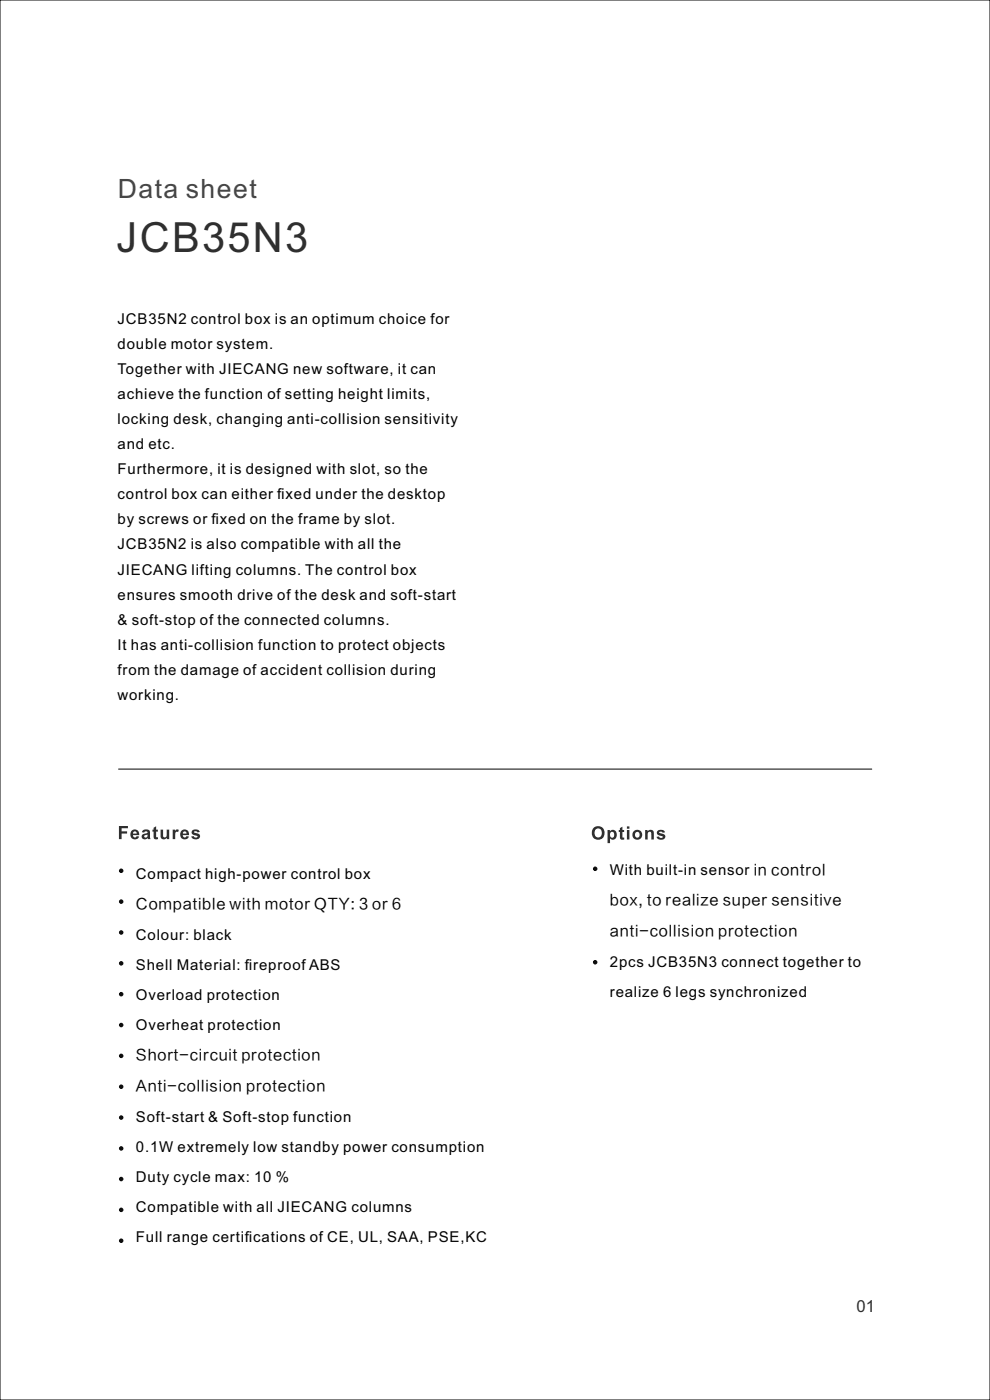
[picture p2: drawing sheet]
<svg xmlns="http://www.w3.org/2000/svg" width="210mm" height="297mm" viewBox="0 0 210 297" stroke-linecap="round" stroke-linejoin="round" font-family="sans-serif">
<defs><g id="words">
<text font-size="8.8" fill="#332c2b" x="24.7" y="53.5">JCB35N3</text>
<text font-size="5.6" fill="#474443" x="25" y="42">Data sheet</text>
<text font-size="3.5" fill="#332c2b" x="181.7" y="278.2">01</text>
<g font-size="3.2">
<text x="24.9" y="68.7">JCB35N2 control box is an optimum choice for</text>
<text x="24.9" y="74">double motor system.</text>
<text x="24.9" y="79.3">Together with JIECANG new software, it can</text>
<text x="24.9" y="90">locking desk, changing anti-collision sensitivity</text>
<text x="24.9" y="84.6">achieve the function of setting height limits,</text>
<text x="24.9" y="95.3">and etc.</text>
<text x="24.9" y="100.6">Furthermore, it is designed with slot, so the</text>
<text x="24.9" y="105.9">control box can either fxed under the desktop</text>
<text x="58.8" y="105.9">i</text>
<text x="24.9" y="111.2">by screws or fxed on the frame by slot.</text>
<text x="44.9" y="111.2">i</text>
<text x="24.9" y="116.6">JCB35N2 is also compatible with all the</text>
<text x="24.9" y="121.9">JIECANG lifting columns. The control box</text>
<text x="24.9" y="127.2">ensures smooth drive of the desk and soft-start</text>
<text x="24.9" y="137.8">It has anti-collision function to protect objects</text>
<text x="24.9" y="132.5">&amp; soft-stop of the connected columns.</text>
<text x="24.9" y="143.2">from the damage of accident collision during</text>
<text x="24.9" y="148.5">working.</text>
<text x="129.4" y="185.5">With built-in sensor in control</text>
<text x="28.8" y="186.5">Compact high-power control box</text>
<text x="28.8" y="192.8">Compatible with motor QTY: 3 or 6</text>
<text x="129.4" y="192.1">box, to realize super sensitive</text>
<text x="28.8" y="199.4">Colour: black</text>
<text x="129.4" y="198.6">anti-collision protection</text>
<text x="28.8" y="205.8">Shell Material: freproof ABS</text>
<text x="52" y="205.8">i</text>
<text x="129.4" y="205.2">2pcs JCB35N3 connect together to</text>
<text x="28.8" y="212.1">Overload protection</text>
<text x="129.4" y="211.6">realize 6 legs synchronized</text>
<text x="28.8" y="218.5">Overheat protection</text>
<text x="28.8" y="224.9">Short-circuit protection</text>
<text x="28.8" y="231.4">Anti-collision protection</text>
<text x="28.8" y="238">Soft-start &amp; Soft-stop function</text>
<text x="28.8" y="244.4">0.1W extremely low standby power consumption</text>
<text x="28.8" y="250.8">Duty cycle max: 10 %</text>
<text x="28.8" y="257.2">Compatible with all JIECANG columns</text>
<text x="28.8" y="263.5">Full range certifcations of CE, UL, SAA, PSE,KC</text>
<text x="52" y="263.5">i</text>
</g>
</g></defs>
<path d="M0 0h210v297h-210z" fill-rule="evenodd" fill="#fff" stroke="#000" stroke-width=".21"/>
<path d="M25.1 163.2h159.9" fill="none" stroke="#000" stroke-width=".21"/>
<path d="M25.2 175.2h1.9v.5h-1.3v.7h1.2v.4h-1.2v1.2h-.6zM27.9 176.2a.96 .96 0 0 1 1.2-.1 .96 .96 0 0 1 .4 1.1h-1.3a.4 .4 0 0 0 .3 .5 .4 .4 0 0 0 .5-.3l.5 .1a1.01 1.01 0 0 1-1.4 .4 1.01 1.01 0 0 1-.3-1.4zM28.3 176.5l-.1 .3h.8l-.2-.4zM30.3 176.2a.88 .88 0 0 1 .9-.3 .88 .88 0 0 1 .6 .8l.1 1.3h-.5l-.1-.2a.67 .67 0 0 1-1.1 0 .67 .67 0 0 1 .6-1l.5-.1a.36 .36 0 0 0-.3-.4 .36 .36 0 0 0-.4 .3l-.5-.1zM30.7 177.2a.35 .35 0 0 0 .3 .5 .35 .35 0 0 0 .3-.5v-.1zM32.6 175.6l.5-.3v.7h.4v.4h-.4v1l.1 .2h.3v.4a.6 .6 0 0 1-.7 0 .6 .6 0 0 1-.2-.7v-.9h-.3v-.4h.3zM34.1 176h.5v.9a.44 .44 0 0 0 .1 .7 .44 .44 0 0 0 .6-.2l.1-1.4h.5v2h-.5v-.3a.72 .72 0 0 1-.8 .3 .72 .72 0 0 1-.5-.7zM36.6 176h.5v.3l.4-.3 .4 .1-.1 .4a.42 .42 0 0 0-.6 .1 .42 .42 0 0 0 0 .5v.9h-.6zM38.5 176.2a.96 .96 0 0 1 1.1-.1 .96 .96 0 0 1 .5 1.1h-1.3a.4 .4 0 0 0 .3 .5 .4 .4 0 0 0 .4-.3l.6 .1a1.01 1.01 0 0 1-1.5 .4 1.01 1.01 0 0 1-.3-1.4zM38.9 176.5l-.1 .3h.8l-.3-.4zM40.8 176.1a1.03 1.03 0 0 1 1.6 .4l-.5 .1a.35 .35 0 0 0-.4-.3 .35 .35 0 0 0-.3 .3h.1a.96 .96 0 0 1 1.1 1 1.05 1.05 0 0 1-1.8-.2h.5a.39 .39 0 0 0 .4 .3 .39 .39 0 0 0 .4-.3 1.1 1.1 0 0 1-1.2-1z" fill="#332c2b"/>
<g fill="#000">
<circle cx="25.7" cy="191.3" r=".48"/>
<circle cx="25.7" cy="184.7" r=".48"/>
<circle cx="25.7" cy="197.8" r=".48"/>
<circle cx="25.7" cy="217.5" r=".48"/>
<circle cx="25.7" cy="210.9" r=".48"/>
<circle cx="25.7" cy="204.4" r=".48"/>
<circle cx="25.7" cy="224" r=".48"/>
<circle cx="25.7" cy="237.1" r=".48"/>
<circle cx="25.7" cy="230.5" r=".48"/>
<circle cx="25.7" cy="243.6" r=".48"/>
</g>
<path d="M125.9 175.6a1.4 1.4 0 0 1 2 .2 1.4 1.4 0 0 1-.2 2 1.4 1.4 0 0 1-2-.2 1.73 1.73 0 0 1 .2-2zM126.3 176a.94 .94 0 0 0-.1 1.2 .94 .94 0 0 0 1.1 .4 .94 .94 0 0 0 .4-1.3 .94 .94 0 0 0-1.2-.4zM128.9 176.1h.5v.3a.83 .83 0 0 1 1-.3 .83 .83 0 0 1 .4 1 .83 .83 0 0 1-.4 .9 .83 .83 0 0 1-1-.1v1h-.5zM129.5 176.6a.58 .58 0 0 0-.1 .8 .58 .58 0 0 0 .8 .2 .58 .58 0 0 0 .1-.8 .58 .58 0 0 0-.8-.2zM131.5 175.7l.5-.3v.7h.4v.4h-.4v1l.1 .2h.3v.4a.6 .6 0 0 1-.7 0 .6 .6 0 0 1-.2-.7v-.9h-.2v-.4h.2zM133 175.3h.5v.5h-.5zM133 176.1h.5v2h-.5zM134.1 177.1a1.1 1.1 0 0 1 2.2 0 1.1 1.1 0 0 1-2.2 0zM134.8 176.6a.55 .55 0 0 0 0 .9 .55 .55 0 0 0 .9-.2 .53 .53 0 0 0-.2-.7 .53 .53 0 0 0-.7 0zM136.9 176.1h.4v.3a.72 .72 0 0 1 .9-.4 .72 .72 0 0 1 .5 .8v1.3h-.5v-1.3a.4 .4 0 0 0-.5-.3 .4 .4 0 0 0-.3 .5v1.1h-.5zM139.5 176.2a1.03 1.03 0 0 1 1.6 .4l-.5 .1a.35 .35 0 0 0-.4-.3 .35 .35 0 0 0-.3 .3h.1a.96 .96 0 0 1 1.1 .9 1.05 1.05 0 0 1-1.8-.1l.5-.1a.39 .39 0 0 0 .4 .4 .39 .39 0 0 0 .4-.4 1.1 1.1 0 0 1-1.2-.9z" fill="#332c2b"/>
<g fill="#000">
<circle cx="126.2" cy="184.3" r=".48"/>
<circle cx="126.2" cy="204.1" r=".48"/>
<circle cx="25.7" cy="256.7" r=".48"/>
<circle cx="25.7" cy="250.1" r=".48"/>
<circle cx="25.7" cy="263.2" r=".48"/>
</g>
<use href="#words"/>
</svg>
